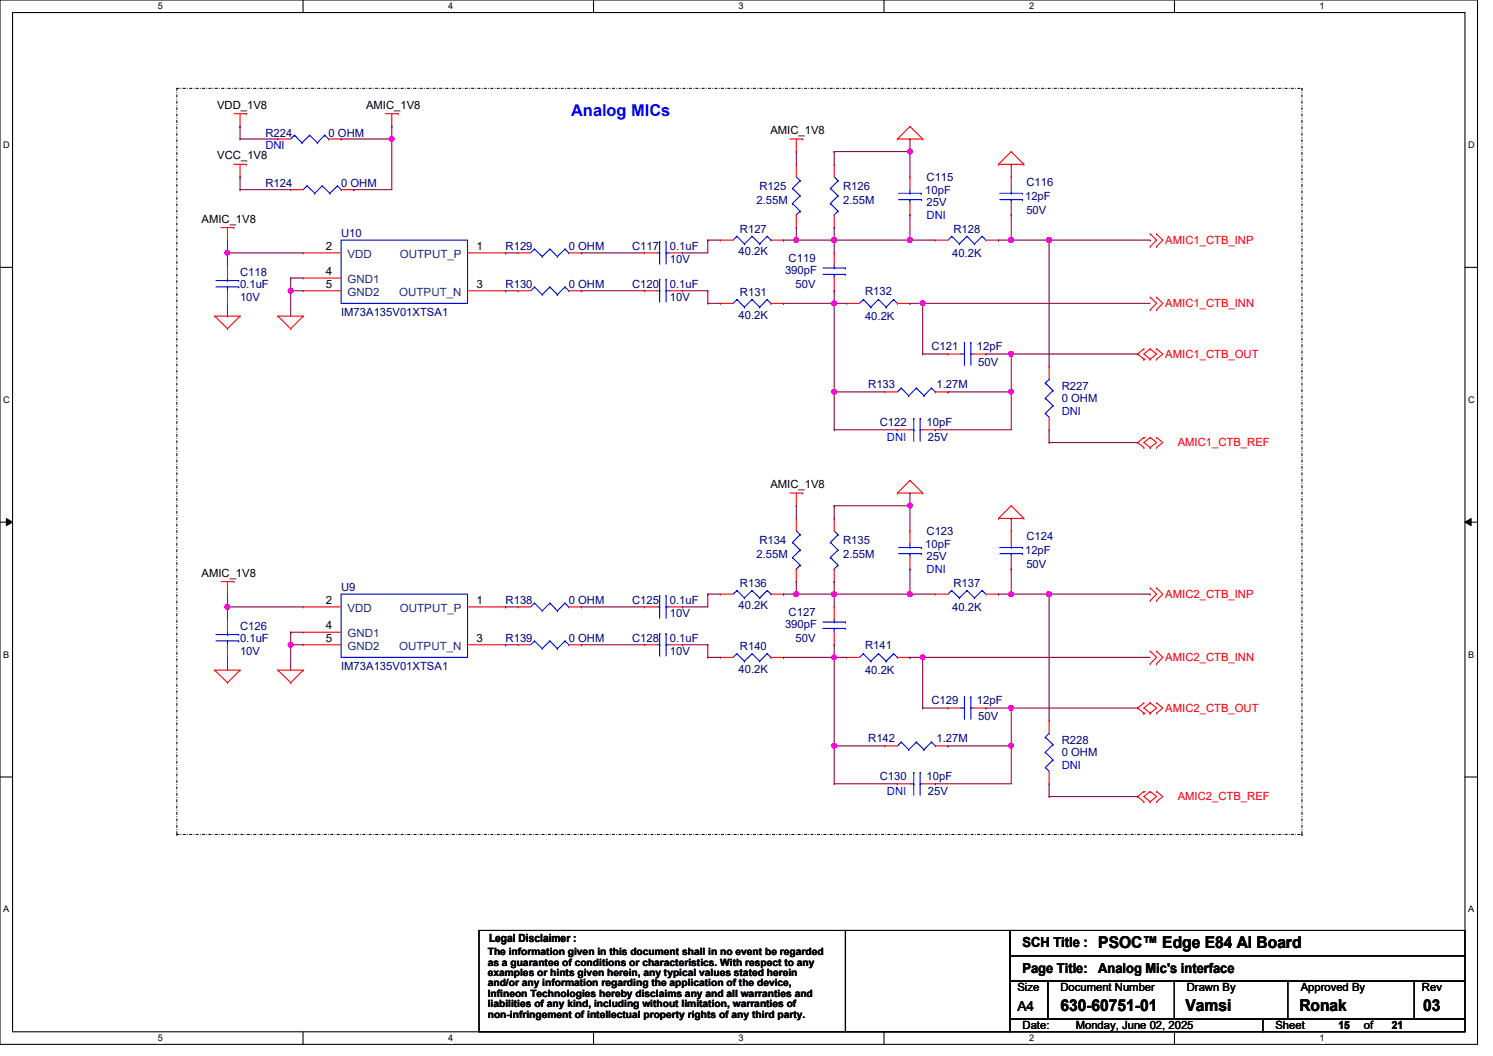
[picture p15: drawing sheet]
<svg xmlns="http://www.w3.org/2000/svg" width="297mm" height="210mm" viewBox="0 0 297 210" stroke-linecap="round" stroke-linejoin="round" font-family="sans-serif">
<defs><g id="words">
<text font-size="3.3" fill="#00f" x="113.6" y="23.1">Analog MICs</text>
<g font-size="3.3">
<text x="218.5" y="188.6">PSOC™ Edge E84 AI Board</text>
<text x="210.9" y="201.1">630-60751-01</text>
<text x="235.8" y="201.1">Vamsi</text>
<text x="258.5" y="201.1">Ronak</text>
<text x="283.1" y="201.1">03</text>
</g>
<g font-size="2.8">
<text x="203.4" y="188.4">SCH Title :</text>
<text x="203.4" y="193.4">Page Title:</text>
<text x="218.5" y="193.4">Analog Mic's interface</text>
<text x="202.4" y="201.1">A4</text>
</g>
<g font-size="2.2">
<text x="43.2" y="21.6">VDD_1V8</text>
<text x="72.8" y="21.6">AMIC_1V8</text>
<text x="153.2" y="26.7">AMIC_1V8</text>
<text x="43.2" y="31.7">VCC_1V8</text>
<text x="40.1" y="44.3">AMIC_1V8</text>
<text x="64.8" y="49.7">2</text>
<text x="94.8" y="49.7">1</text>
<text x="64.8" y="54.7">4</text>
<text x="64.8" y="57.3">5</text>
<text x="94.8" y="57.3">3</text>
<text x="153.2" y="97.1">AMIC_1V8</text>
<text x="40.1" y="114.7">AMIC_1V8</text>
<text x="64.8" y="125.2">4</text>
<text x="64.8" y="120.1">2</text>
<text x="94.8" y="120.1">1</text>
<text x="64.8" y="127.7">5</text>
<text x="94.8" y="127.7">3</text>
<text x="97.3" y="187.4">Legal Disclaimer :</text>
<text x="202.4" y="197.1">Size</text>
<text x="210.9" y="197.1">Document Number</text>
<text x="236.1" y="197.1">Drawn By</text>
<text x="258.7" y="197.1">Approved By</text>
<text x="282.9" y="197.1">Rev</text>
<text x="203.4" y="204.7">Date:</text>
<text x="214" y="204.7">Monday, June 02, 2025</text>
<text x="253.7" y="204.7">Sheet</text>
<text x="266.3" y="204.7">15</text>
<text x="271.3" y="204.7">of</text>
<text x="276.9" y="204.7">21</text>
</g>
<g font-size="2.2" fill="#000080">
<text x="52.8" y="27.2">R224</text>
<text x="65.4" y="27.2">0 OHM</text>
<text x="184.3" y="36">C115</text>
<text x="52.8" y="37.2">R124</text>
<text x="67.9" y="37.2">0 OHM</text>
<text x="150.5" y="40.5">2.55M</text>
<text x="151.1" y="37.7">R125</text>
<text x="167.7" y="37.7">R126</text>
<text x="167.7" y="40.5">2.55M</text>
<text x="184.1" y="38.5">10pF</text>
<text x="184.3" y="41">25V</text>
<text x="203.9" y="39.8">12pF</text>
<text x="204.2" y="37">C116</text>
<text x="67.9" y="47">U10</text>
<text x="147.2" y="46.3">R127</text>
<text x="189.7" y="46.3">R128</text>
<text x="204.2" y="42.5">50V</text>
<text x="100.6" y="49.8">R129</text>
<text x="113.2" y="49.8">0 OHM</text>
<text x="125.7" y="49.8">C117</text>
<text x="133.3" y="49.8">0.1uF</text>
<text x="133.3" y="52.3">10V</text>
<text x="146.9" y="50.8">40.2K</text>
<text x="156.9" y="52.1">C119</text>
<text x="189.4" y="51.1">40.2K</text>
<text x="47.8" y="54.8">C118</text>
<text x="47.8" y="57.3">0.1uF</text>
<text x="47.8" y="59.9">10V</text>
<text x="100.6" y="57.3">R130</text>
<text x="113.2" y="57.3">0 OHM</text>
<text x="125.7" y="57.3">C120</text>
<text x="133.3" y="57.3">0.1uF</text>
<text x="133.3" y="59.9">10V</text>
<text x="147.2" y="58.8">R131</text>
<text x="156.2" y="54.6">390pF</text>
<text x="158.2" y="57.3">50V</text>
<text x="172.1" y="58.6">R132</text>
<text x="67.9" y="62.9">IM73A135V01XTSA1</text>
<text x="146.9" y="63.4">40.2K</text>
<text x="172.1" y="63.6">40.2K</text>
<text x="185.3" y="69.6">C121</text>
<text x="194.4" y="69.6">12pF</text>
<text x="172.7" y="77.2">R133</text>
<text x="186.3" y="77.2">1.27M</text>
<text x="194.6" y="72.7">50V</text>
<text x="211.2" y="77.5">R227</text>
<text x="211.2" y="80">0 OHM</text>
<text x="175" y="84.8">C122</text>
<text x="184.3" y="84.8">10pF</text>
<text x="184.6" y="87.8">25V</text>
<text x="184.3" y="106.4">C123</text>
<text x="204.2" y="107.4">C124</text>
<text x="150.5" y="110.9">2.55M</text>
<text x="151.1" y="108.1">R134</text>
<text x="167.7" y="108.1">R135</text>
<text x="167.7" y="110.9">2.55M</text>
<text x="184.1" y="108.9">10pF</text>
<text x="184.3" y="111.4">25V</text>
<text x="203.9" y="110.2">12pF</text>
<text x="204.2" y="112.9">50V</text>
<text x="67.9" y="117.4">U9</text>
<text x="147.2" y="116.7">R136</text>
<text x="189.7" y="116.7">R137</text>
<text x="47.8" y="125.2">C126</text>
<text x="100.6" y="120.2">R138</text>
<text x="113.2" y="120.2">0 OHM</text>
<text x="125.7" y="120.2">C125</text>
<text x="133.3" y="120.2">0.1uF</text>
<text x="133.3" y="122.7">10V</text>
<text x="146.9" y="121.2">40.2K</text>
<text x="156.2" y="125">390pF</text>
<text x="156.9" y="122.5">C127</text>
<text x="189.4" y="121.5">40.2K</text>
<text x="47.8" y="127.8">0.1uF</text>
<text x="47.8" y="130.3">10V</text>
<text x="100.6" y="127.8">R139</text>
<text x="113.2" y="127.8">0 OHM</text>
<text x="125.7" y="127.8">C128</text>
<text x="133.3" y="127.8">0.1uF</text>
<text x="133.3" y="130.3">10V</text>
<text x="147.2" y="129.2">R140</text>
<text x="158.2" y="127.8">50V</text>
<text x="172.1" y="129">R141</text>
<text x="67.9" y="133.3">IM73A135V01XTSA1</text>
<text x="146.9" y="133.8">40.2K</text>
<text x="172.1" y="134">40.2K</text>
<text x="185.3" y="140.1">C129</text>
<text x="194.4" y="140.1">12pF</text>
<text x="194.6" y="143.1">50V</text>
<text x="172.7" y="147.6">R142</text>
<text x="186.3" y="147.6">1.27M</text>
<text x="211.2" y="147.9">R228</text>
<text x="175" y="155.2">C130</text>
<text x="184.3" y="155.2">10pF</text>
<text x="211.2" y="150.4">0 OHM</text>
<text x="184.6" y="158.2">25V</text>
</g>
<g font-size="2.2" fill="#00f">
<text x="52.8" y="29.7">DNI</text>
<text x="184.3" y="43.5">DNI</text>
<text x="211.2" y="82.5">DNI</text>
<text x="176.4" y="87.8">DNI</text>
<text x="184.3" y="113.9">DNI</text>
<text x="211.2" y="152.9">DNI</text>
<text x="176.4" y="158.2">DNI</text>
</g>
<g font-size="2.2" fill="#004080">
<text x="69.1" y="51.3">VDD</text>
<text x="79.5" y="51.3">OUTPUT_P</text>
<text x="69.1" y="56.3">GND1</text>
<text x="69.1" y="58.8">GND2</text>
<text x="79.4" y="58.8">OUTPUT_N</text>
<text x="69.1" y="121.7">VDD</text>
<text x="79.5" y="121.7">OUTPUT_P</text>
<text x="69.1" y="126.7">GND1</text>
<text x="69.1" y="129.2">GND2</text>
<text x="79.4" y="129.2">OUTPUT_N</text>
</g>
<g font-size="2.2" fill="#f00">
<text x="231.8" y="48.6">AMIC1_CTB_INP</text>
<text x="231.8" y="61.1">AMIC1_CTB_INN</text>
<text x="231.8" y="71.2">AMIC1_CTB_OUT</text>
<text x="234.3" y="88.8">AMIC1_CTB_REF</text>
<text x="231.8" y="119">AMIC2_CTB_INP</text>
<text x="231.8" y="131.5">AMIC2_CTB_INN</text>
<text x="231.8" y="141.6">AMIC2_CTB_OUT</text>
<text x="234.3" y="159.2">AMIC2_CTB_REF</text>
</g>
<g font-size="2">
<text x="97" y="189.9">The information given in this document shall in no event be regarded</text>
<text x="97" y="192">as a guarantee of conditions or characteristics. With respect to any</text>
<text x="97" y="194.1">examples or hints given herein, any typical values stated herein</text>
<text x="97" y="196.2">and/or any information regarding the application of the device,</text>
<text x="97" y="198.2">Infineon Technologies hereby disclaims any and all warranties and</text>
<text x="97" y="200.3">liabilities of any kind, including without limitation, warranties of</text>
<text x="97" y="202.4">non-infringement of intellectual property rights of any third party.</text>
</g>
<g font-size="1.8">
<text x="31.4" y="1.9">5</text>
<text x="89.2" y="1.9">4</text>
<text x="146.9" y="1.9">3</text>
<text x="204.7" y="1.9">2</text>
<text x="262.5" y="1.9">1</text>
<text x=".6" y="29.4">D</text>
<text x="292.1" y="29.4">D</text>
<text x=".6" y="80.1">C</text>
<text x="292.1" y="80.1">C</text>
<text x=".6" y="130.8">B</text>
<text x="292.1" y="130.8">B</text>
<text x=".6" y="181.4">A</text>
<text x="292.1" y="181.4">A</text>
<text x="31.4" y="207.1">5</text>
<text x="89.2" y="207.1">4</text>
<text x="146.9" y="207.1">3</text>
<text x="204.7" y="207.1">2</text>
<text x="262.5" y="207.1">1</text>
</g>
</g></defs>
<path d="M0 0h293.9v207.7h-293.9zM2.5 2.5h288.9v202.7h-288.9z" fill="none" stroke="#000" stroke-width=".21"/>
<g fill="#fff">
<path d="M31.4 .3h.9v1.9h-.9z"/>
<path d="M31.4 205.4h.9v2h-.9z"/>
</g>
<path d="M60.3 0v2.5M60.3 205.2v2.5" fill="none" stroke="#000" stroke-width=".21"/>
<g fill="#fff">
<path d="M89.2 .3h.9v1.9h-.9z"/>
<path d="M89.2 205.4h.9v2h-.9z"/>
</g>
<path d="M118.1 0v2.5M118.1 205.2v2.5" fill="none" stroke="#000" stroke-width=".21"/>
<g fill="#fff">
<path d="M146.9 .3h1v1.9h-1z"/>
<path d="M146.9 205.4h1v2h-1z"/>
</g>
<path d="M175.9 0v2.5M175.9 205.2v2.5" fill="none" stroke="#000" stroke-width=".21"/>
<g fill="#fff">
<path d="M204.7 .3h1v1.9h-1z"/>
<path d="M204.7 205.4h1v2h-1z"/>
</g>
<path d="M233.6 0v2.5M233.6 205.2v2.5" fill="none" stroke="#000" stroke-width=".21"/>
<g fill="#fff">
<path d="M262.5 .3h1v1.9h-1z"/>
<path d="M262.5 205.4h1v2h-1z"/>
<path d="M.6 27.8h1.3v2h-1.3z"/>
<path d="M292.1 27.8h1.2v2h-1.2z"/>
<path d="M.6 78.5h1.3v2h-1.3z"/>
<path d="M292.1 78.5h1.2v2h-1.2z"/>
</g>
<path d="M0 53.2h2.5M291.4 53.2h2.5" fill="none" stroke="#000" stroke-width=".21"/>
<g fill="#fff">
<path d="M.6 129.2h1.2v1.9h-1.2z"/>
<path d="M292.1 129.2h1.1v1.9h-1.1z"/>
</g>
<path d="M0 103.8h2.5M291.4 103.8h2.5" fill="none" stroke="#000" stroke-width=".21"/>
<path d="M1.3 103.1l1.2 .7-1.2 .7zM291.4 103.8l1.3-.7v1.4z" fill="#000"/>
<path d="M1.3 103.1l1.2 .7-1.2 .7zM291.4 103.8l1.3-.7v1.4z" fill="none" stroke="#000" stroke-width=".2"/>
<g fill="#fff">
<path d="M.6 179.8h1.2v2h-1.2z"/>
<path d="M292.1 179.8h1.1v2h-1.1z"/>
</g>
<path d="M0 154.5h2.5M291.4 154.5h2.5M95.3 185h72.9v20.2h-72.9zM168.2 185h32.7v20.2h-32.7zM200.9 185h90.5v5.1h-90.5zM200.9 195.1h7.5v7.5h-7.5zM200.9 190.1h90.5v5h-90.5zM208.4 195.1h72.9v7.5h-72.9zM233.6 195.1h22.6v7.5h-22.6zM281.3 195.1h10.1v7.5h-10.1zM200.9 202.6h50.3v2.6h-50.3zM251.2 202.6h40.2v2.6h-40.2z" fill="none" stroke="#000" stroke-width=".21"/>
<path d="M35.2 17.6h223.8M35.2 17.6v148.3M259 17.6h.1M259 17.6v148.3M35.2 165.9h.1M35.2 165.9h223.8M259 165.9h.1" fill="none" stroke="#000" stroke-width=".21" stroke-dasharray=".4 .4 0 .4"/>
<g fill="none" stroke="#f00" stroke-width=".21">
<path d="M46.5 22.6h2.5M46.5 32.7h2.5M47.8 25.1h.1M47.8 35.2h.1M47.8 22.6v2.5M47.8 32.7v2.5M49 22.6h.1M49 32.7h.1M55.3 27.6h.1M55.3 27.6h2.5M57.8 37.7h.1M57.8 37.7h2.5"/>
<path d="M65.4 27.6h2.5M67.9 27.6h.1M67.9 37.7h2.5M70.4 37.7h.1M76.7 22.6h2.5M77.9 25.1h.1M77.9 22.6v2.5M79.2 22.6h.1M157.1 27.6h2.6M158.4 30.1h.1M158.4 32.7h.1M158.4 27.6v2.5"/>
<path d="M158.4 32.7v2.5M159.7 27.6h.1M165.9 32.7h.1M165.9 32.7v2.5M178.5 27.6h.1M178.5 27.6h5.1M181 25.1h.1M181 35.2h.1M181 25.1l-2.5 2.5M181 25.1l2.6 2.5M181 35.2v2.5M183.6 27.6h.1"/>
<path d="M198.6 32.7h.1M198.6 32.7h5.1M201.2 30.1h.1M201.2 35.2h.1M201.2 30.1l-2.6 2.6M201.2 30.1l2.5 2.6M201.2 35.2v2.5M203.7 32.7h.1M44 45.3h2.5M45.3 47.8h.1M45.3 52.8h.1M45.3 45.3v2.5"/>
<path d="M45.3 52.8v2.5M45.3 57.8v2.5M46.5 45.3h.1M60.3 55.3h.1M60.3 57.8h.1M60.3 50.3h.1M60.3 50.3h7.6M60.3 57.8h7.6M60.3 55.3h7.6M93 50.3h7.6M93 57.8h7.6M100.6 50.3h.1"/>
<path d="M100.6 57.8h.1M103.1 50.3h.1M103.1 57.8h.1M103.1 50.3h2.5M103.1 57.8h2.5M113.2 50.3h2.5M113.2 57.8h2.5M115.7 50.3h.1M115.7 57.8h.1M128.2 50.3h.1M128.2 57.8h.1M128.2 50.3h2.5"/>
<path d="M128.2 57.8h2.5M133.3 50.3h2.5M133.3 57.8h2.5M135.8 50.3h.1M135.8 57.8h.1M143.3 47.8h.1M143.3 47.8h2.5M153.4 47.8h2.5M155.9 47.8h.1M158.4 45.3h.1M158.4 42.7v2.6M165.9 45.3h.1"/>
<path d="M165.9 50.3h.1M165.9 57.8h.1M165.9 42.7v2.6M165.9 50.3v2.5M165.9 55.3v2.5M181 42.7h.1M181 40.2v2.5M186.1 47.8h.1M186.1 47.8h2.5M196.1 47.8h2.5M198.6 47.8h.1M201.2 42.7h.1"/>
<path d="M201.2 40.2v2.5M228.8 49h.1M228.8 46.5h.1M228.8 59.1h.1M228.8 46.5l1.3 1.3-1.3 1.2M228.8 59.1l1.3 1.2-1.3 1.3M230.1 49h.1M230.1 46.5h.1M230.1 59.1h.1M230.1 46.5l1.2 1.3-1.2 1.2M230.1 59.1l1.2 1.2-1.2 1.3M42.7 62.9h.1"/>
<path d="M42.7 62.9h5.1M42.7 62.9l2.6 2.5M45.3 65.4h.1M45.3 60.3h.1M47.8 62.9h.1M47.8 62.9l-2.5 2.5M55.3 62.9h.1M55.3 62.9h5M55.3 62.9l2.5 2.5M57.8 65.4h.1M60.3 62.9h.1M60.3 62.9l-2.5 2.5"/>
<path d="M143.3 60.3h.1M143.3 60.3h2.5M153.4 60.3h2.5M155.9 60.3h.1M168.4 60.3h.1M168.4 60.3h2.6M176 77.9h.1M176 77.9h2.5M178.5 60.3h2.5M181 60.3h.1M186.1 77.9h2.5M188.6 70.4h.1"/>
<path d="M188.6 77.9h.1M188.6 70.4h2.5M193.6 70.4h2.5M196.1 70.4h.1M208.7 72.9h.1M208.7 72.9v2.5M227.5 69.4h.1M227.5 71.4h.1M227.5 69.4l-1.2 1 1.2 1M227.5 71.4h.3M228.8 61.6h.1M228.8 71.4h.1"/>
<path d="M228.8 69.4h.1M228.8 69.4l1.3 1-1.3 1M228.8 69.4l-1.3 1 1.3 1M230.1 61.6h.1M230.1 71.4h.1M230.1 69.4h.1M230.1 69.4l1.2 1-1.2 1M157.1 98h2.6M158.4 98v2.6M159.7 98h.1M178.5 98h.1M178.5 85.5h.1"/>
<path d="M178.5 98h5.1M178.5 85.5h2.5M181 95.5h.1M181 95.5l-2.5 2.5M181 95.5l2.6 2.5M183.6 98h.1M183.6 85.5h2.5M186.1 85.5h.1M208.7 85.5h.1M208.7 83v2.5M227.5 89h.1M227.5 87h.1"/>
<path d="M227.5 87l-1.2 1 1.2 1M227.5 87h.3M228.8 87h.1M228.8 89h.1M228.8 87l1.3 1-1.3 1M228.8 87l-1.3 1 1.3 1M230.1 87h.1M230.1 89h.1M230.1 87l1.2 1-1.2 1M44 115.7h2.5M45.3 118.2h.1M45.3 115.7v2.5"/>
<path d="M46.5 115.7h.1M143.3 118.2h.1M143.3 118.2h2.5M153.4 118.2h2.5M155.9 118.2h.1M158.4 100.6h.1M158.4 103.1h.1M158.4 115.7h.1M158.4 103.1v2.5M158.4 113.2v2.5M165.9 103.1h.1M165.9 115.7h.1"/>
<path d="M165.9 103.1v2.5M165.9 113.2v2.5M181 113.2h.1M181 105.6h.1M181 105.6v2.5M181 110.6v2.6M186.1 118.2h.1M186.1 118.2h2.5M196.1 118.2h2.5M198.6 103.1h.1M198.6 118.2h.1M198.6 103.1h5.1"/>
<path d="M201.2 100.6h.1M201.2 113.2h.1M201.2 105.6h.1M201.2 100.6l-2.6 2.5M201.2 100.6l2.5 2.5M201.2 105.6v2.5M201.2 110.6v2.6M203.7 103.1h.1M228.8 119.4h.1M228.8 116.9h.1M228.8 116.9l1.3 1.3-1.3 1.2M230.1 119.4h.1"/>
<path d="M230.1 116.9h.1M230.1 116.9l1.2 1.3-1.2 1.2M42.7 133.3h.1M42.7 133.3h5.1M42.7 133.3l2.6 2.5M45.3 135.8h.1M45.3 123.2h.1M45.3 130.7h.1M45.3 123.2v2.5M45.3 128.2v2.5M47.8 133.3h.1M47.8 133.3l-2.5 2.5"/>
<path d="M55.3 133.3h.1M55.3 133.3h5M55.3 133.3l2.5 2.5M57.8 135.8h.1M60.3 133.3h.1M60.3 125.7h.1M60.3 128.2h.1M60.3 120.7h.1M60.3 133.3l-2.5 2.5M60.3 120.7h7.6M60.3 125.7h7.6M60.3 128.2h7.6"/>
<path d="M93 120.7h7.6M93 128.2h7.6M100.6 120.7h.1M100.6 128.2h.1M103.1 120.7h.1M103.1 128.2h.1M103.1 120.7h2.5M103.1 128.2h2.5M113.2 120.7h2.5M113.2 128.2h2.5M115.7 120.7h.1M115.7 128.2h.1"/>
<path d="M128.2 120.7h.1M128.2 128.2h.1M128.2 120.7h2.5M128.2 128.2h2.5M133.3 120.7h2.5M133.3 128.2h2.5M135.8 120.7h.1M135.8 128.2h.1M143.3 130.7h.1M143.3 130.7h2.5M153.4 130.7h2.5M155.9 130.7h.1"/>
<path d="M165.9 120.7h.1M165.9 128.2h.1M165.9 120.7v2.5M165.9 125.7v2.5M168.4 130.7h.1M168.4 130.7h2.6M178.5 130.7h2.5M181 130.7h.1M227.5 139.8h.1M227.5 139.8l-1.2 1 1.2 1M228.8 132h.1M228.8 129.5h.1"/>
<path d="M228.8 139.8h.1M228.8 129.5l1.3 1.2-1.3 1.3M228.8 139.8l1.3 1-1.3 1M228.8 139.8l-1.3 1 1.3 1M230.1 132h.1M230.1 129.5h.1M230.1 139.8h.1M230.1 129.5l1.2 1.2-1.2 1.3M230.1 139.8l1.2 1-1.2 1M176 148.3h.1M176 148.3h2.5M178.5 155.9h.1"/>
<path d="M178.5 155.9h2.5M183.6 155.9h2.5M186.1 155.9h.1M186.1 148.3h2.5M188.6 148.3h.1M188.6 140.8h.1M188.6 140.8h2.5M193.6 140.8h2.5M196.1 140.8h.1M208.7 155.9h.1M208.7 143.3h.1M208.7 143.3v2.5"/>
<path d="M208.7 153.4v2.5M227.5 141.8h.1M227.5 159.4h.1M227.5 157.4h.1M227.5 141.8h.3M227.5 157.4l-1.2 1 1.2 1M227.5 157.4h.3M228.8 141.8h.1M228.8 157.4h.1M228.8 159.4h.1M228.8 157.4l1.3 1-1.3 1M228.8 157.4l-1.3 1 1.3 1"/>
<path d="M230.1 141.8h.1M230.1 157.4h.1M230.1 159.4h.1M230.1 157.4l1.2 1-1.2 1"/>
</g>
<g fill="none" stroke="#00f" stroke-width=".21">
<path d="M58.6 26.9h.1M58.6 26.9l-.8 .7M58.6 26.9l1.5 1.5M60.1 28.4h.1M61.1 37h.1M61.1 37l-.8 .7M61.1 37l1.5 1.4M61.6 26.9h.1M61.6 26.9l-1.5 1.5M61.6 26.9l1.5 1.5M62.6 38.4h.1M63.1 28.4h.1"/>
<path d="M64.1 37h.1M64.1 37l-1.5 1.4M64.1 37l1.5 1.4M64.6 26.9h.1M64.6 26.9l-1.5 1.5M64.6 26.9l.8 .7M65.4 27.6h.1M65.6 38.4h.1M67.1 37h.1M67.1 37l-1.5 1.4M67.1 37l.8 .7M67.9 37.7h.1"/>
<path d="M157.6 37.5h.1M157.6 37.5l1.6 1.4M158.4 35.2l.8 .7M159.2 35.9h.1M159.2 38.9h.1M159.2 35.9l-1.6 1.6M159.2 38.9l-1.6 1.6M165.2 37.5h.1M165.2 37.5l1.5 1.4M165.9 35.2l.8 .7M166.7 35.9h.1M166.7 38.9h.1"/>
<path d="M166.7 35.9l-1.5 1.6M166.7 38.9l-1.5 1.6M178.8 38.4h4.5M178.8 39.7h4.5M181 39.7h.1M181 38.4h.1M181 37.7v.7M181 39.7v.5M183.3 38.4h.1M183.3 39.7h.1M198.9 38.4h4.5M198.9 39.7h4.5"/>
<path d="M201.2 39.7h.1M201.2 38.4h.1M201.2 37.7v.7M201.2 39.7v.5M203.4 38.4h.1M203.4 39.7h.1M43 57.1h4.5M43 55.8h4.5M45.3 55.8h.1M45.3 57.1h.1M45.3 55.3v.5M45.3 57.1v.7"/>
<path d="M47.5 57.1h.1M47.5 55.8h.1M67.9 47.8h25.1v12.5h-25.1zM106.3 49.5h.1M106.3 57.1h.1M106.3 49.5l-.7 .8M106.3 49.5l1.6 1.5M106.3 57.1l-.7 .7M106.3 57.1l1.6 1.5M107.9 51h.1M107.9 58.6h.1M109.4 49.5h.1"/>
<path d="M109.4 57.1h.1M109.4 49.5l-1.5 1.5M109.4 49.5l1.5 1.5M109.4 57.1l-1.5 1.5M109.4 57.1l1.5 1.5M110.9 51h.1M110.9 58.6h.1M112.4 49.5h.1M112.4 57.1h.1M112.4 49.5l-1.5 1.5M112.4 49.5l.8 .8M112.4 57.1l-1.5 1.5"/>
<path d="M112.4 57.1l.8 .7M113.2 50.3h.1M113.2 57.8h.1M130.7 50.3h.5M130.7 57.8h.5M131.2 50.3h.1M131.2 48h.1M131.2 57.8h.1M131.2 55.5h.1M131.2 48v4.5M131.2 55.5v4.6M132.5 48h.1"/>
<path d="M132.5 50.3h.1M132.5 55.5h.1M132.5 57.8h.1M132.5 48v4.5M132.5 55.5v4.6M132.5 50.3h.8M132.5 57.8h.8M146.6 59.6h.1M146.6 47h.1M146.6 59.6l-.8 .7M146.6 59.6l1.5 1.5M146.6 47l-.8 .8"/>
<path d="M146.6 47l1.5 1.5M148.1 48.5h.1M149.6 59.6h.1M149.6 47h.1M149.6 59.6l-1.5 1.5M149.6 59.6l1.5 1.5M149.6 47l-1.5 1.5M149.6 47l1.5 1.5M151.1 48.5h.1M152.6 59.6h.1M152.6 47h.1M152.6 59.6l-1.5 1.5"/>
<path d="M152.6 59.6l.8 .7M152.6 47l-1.5 1.5M152.6 47l.8 .8M153.4 47.8h.1M157.6 40.5h.1M157.6 40.5l1.6 1.5M158.4 42.7h.1M159.2 42h.1M159.2 42l-.8 .7M163.7 54.6h4.5M163.7 53.3h4.5M165.2 40.5h.1"/>
<path d="M165.2 40.5l1.5 1.5M165.9 42.7h.1M165.9 53.3h.1M165.9 54.6h.1M165.9 52.8v.5M165.9 54.6v.7M166.7 42h.1M166.7 42l-.8 .7M168.2 54.6h.1M168.2 53.3h.1M171.7 59.6h.1M171.7 59.6l-.7 .7"/>
<path d="M171.7 59.6l1.5 1.5M174.8 59.6h.1M174.8 59.6l-1.6 1.5M174.8 59.6l1.5 1.5M177.8 59.6h.1M177.8 59.6l-1.5 1.5M177.8 59.6l.7 .7M189.3 47h.1M189.3 47l-.7 .8M189.3 47l1.5 1.5M190.8 48.5h.1M192.4 47h.1"/>
<path d="M192.4 47l-1.6 1.5M192.4 47l1.4 1.5M193.8 48.5h.1M195.4 47h.1M195.4 47l-1.6 1.5M195.4 47l.7 .8M196.1 47.8h.1M148.1 61.1h.1M151.1 61.1h.1M153.4 60.3h.1M173.2 61.1h.1M176.3 61.1h.1"/>
<path d="M178.5 60.3h.1M179.3 77.2h.1M179.3 77.2l-.8 .7M179.3 77.2l1.5 1.5M180.8 78.7h.1M182.3 77.2h.1M182.3 77.2l-1.5 1.5M182.3 77.2l1.5 1.5M183.8 78.7h.1M185.3 77.2h.1M185.3 77.2l-1.5 1.5M185.3 77.2l.8 .7"/>
<path d="M186.1 77.9h.1M191.1 70.4h.8M191.9 68.1h.1M191.9 70.4h.1M191.9 68.1v4.5M193.1 70.4h.1M193.1 68.1h.1M193.1 70.4h.5M193.1 68.1v4.5M207.9 79.2h.1M207.9 76.2h.1M207.9 79.2l1.6 1.5"/>
<path d="M207.9 76.2l1.6 1.5M208.7 75.4h.1M208.7 75.4l-.8 .8M209.5 77.7h.1M209.5 77.7l-1.6 1.5M181 85.5h.8M181.8 83.2h.1M181.8 85.5h.1M181.8 83.2v4.6M183 85.5h.1M183 83.2h.1M183 85.5h.6"/>
<path d="M183 83.2v4.6M207.9 82.2h.1M207.9 82.2l.8 .8M209.5 80.7h.1M209.5 80.7l-1.6 1.5M67.9 118.2h25.1v12.5h-25.1zM106.3 119.9h.1M106.3 119.9l-.7 .8M106.3 119.9l1.6 1.6M109.4 119.9h.1M109.4 119.9l-1.5 1.6M109.4 119.9l1.5 1.6"/>
<path d="M112.4 119.9h.1M112.4 119.9l-1.5 1.6M112.4 119.9l.8 .8M131.2 118.4h.1M131.2 118.4v4.5M132.5 118.4h.1M132.5 118.4v4.5M146.6 117.4h.1M146.6 117.4l-.8 .8M146.6 117.4l1.5 1.5M148.1 118.9h.1M149.6 117.4h.1"/>
<path d="M149.6 117.4l-1.5 1.5M149.6 117.4l1.5 1.5M151.1 118.9h.1M152.6 117.4h.1M152.6 117.4l-1.5 1.5M152.6 117.4l.8 .8M153.4 118.2h.1M157.6 107.9h.1M157.6 110.9h.1M157.6 107.9l1.6 1.5M157.6 110.9l1.6 1.5M158.4 113.2h.1"/>
<path d="M158.4 105.6l.8 .7M159.2 106.3h.1M159.2 109.4h.1M159.2 112.4h.1M159.2 106.3l-1.6 1.6M159.2 109.4l-1.6 1.5M159.2 112.4l-.8 .8M165.2 107.9h.1M165.2 110.9h.1M165.2 107.9l1.5 1.5M165.2 110.9l1.5 1.5M165.9 113.2h.1"/>
<path d="M165.9 105.6l.8 .7M166.7 106.3h.1M166.7 109.4h.1M166.7 112.4h.1M166.7 106.3l-1.5 1.6M166.7 109.4l-1.5 1.5M166.7 112.4l-.8 .8M178.8 108.9h4.5M178.8 110.1h4.5M181 110.1h.1M181 108.9h.1M181 108.1v.8"/>
<path d="M181 110.1v.5M183.3 108.9h.1M183.3 110.1h.1M189.3 117.4h.1M189.3 117.4l-.7 .8M189.3 117.4l1.5 1.5M190.8 118.9h.1M192.4 117.4h.1M192.4 117.4l-1.6 1.5M192.4 117.4l1.4 1.5M193.8 118.9h.1M195.4 117.4h.1"/>
<path d="M195.4 117.4l-1.6 1.5M195.4 117.4l.7 .8M196.1 118.2h.1M198.9 108.9h4.5M198.9 110.1h4.5M201.2 110.1h.1M201.2 108.9h.1M201.2 108.1v.8M201.2 110.1v.5M203.4 108.9h.1M203.4 110.1h.1M43 127.5h4.5"/>
<path d="M43 126.2h4.5M45.3 126.2h.1M45.3 127.5h.1M45.3 125.7v.5M45.3 127.5v.7M47.5 127.5h.1M47.5 126.2h.1M106.3 127.5h.1M106.3 127.5l-.7 .7M106.3 127.5l1.6 1.5M107.9 121.5h.1M107.9 129h.1"/>
<path d="M109.4 127.5h.1M109.4 127.5l-1.5 1.5M109.4 127.5l1.5 1.5M110.9 121.5h.1M110.9 129h.1M112.4 127.5h.1M112.4 127.5l-1.5 1.5M112.4 127.5l.8 .7M113.2 120.7h.1M113.2 128.2h.1M130.7 120.7h.5M130.7 128.2h.5"/>
<path d="M131.2 120.7h.1M131.2 128.2h.1M131.2 126h.1M131.2 126v4.5M132.5 120.7h.1M132.5 126h.1M132.5 128.2h.1M132.5 120.7h.8M132.5 126v4.5M132.5 128.2h.8M146.6 130h.1M146.6 130l-.8 .7"/>
<path d="M146.6 130l1.5 1.5M148.1 131.5h.1M149.6 130h.1M149.6 130l-1.5 1.5M149.6 130l1.5 1.5M151.1 131.5h.1M152.6 130h.1M152.6 130l-1.5 1.5M152.6 130l.8 .7M153.4 130.7h.1M163.7 125h4.5M163.7 123.7h4.5"/>
<path d="M165.9 123.7h.1M165.9 125h.1M165.9 123.2v.5M165.9 125v.7M168.2 125h.1M168.2 123.7h.1M171.7 130h.1M171.7 130l-.7 .7M171.7 130l1.5 1.5M173.2 131.5h.1M174.8 130h.1M174.8 130l-1.6 1.5"/>
<path d="M174.8 130l1.5 1.5M176.3 131.5h.1M177.8 130h.1M177.8 130l-1.5 1.5M177.8 130l.7 .7M178.5 130.7h.1M191.9 138.6h.1M191.9 138.6v4.4M193.1 138.6h.1M193.1 138.6v4.4M179.3 147.6h.1M179.3 147.6l-.8 .7"/>
<path d="M179.3 147.6l1.5 1.5M180.8 149.1h.1M181 155.9h.8M181.8 153.6h.1M181.8 155.9h.1M181.8 153.6v4.6M182.3 147.6h.1M182.3 147.6l-1.5 1.5M182.3 147.6l1.5 1.5M183 155.9h.1M183 153.6h.1M183 153.6v4.6"/>
<path d="M183 155.9h.6M183.8 149.1h.1M185.3 147.6h.1M185.3 147.6l-1.5 1.5M185.3 147.6l.8 .7M186.1 148.3h.1M191.1 140.8h.8M191.9 140.8h.1M193.1 140.8h.1M193.1 140.8h.5M207.9 152.6h.1M207.9 149.6h.1"/>
<path d="M207.9 146.6h.1M207.9 152.6l.8 .8M207.9 149.6l1.6 1.5M207.9 146.6l1.6 1.5M208.7 145.8h.1M208.7 145.8l-.8 .8M209.5 151.1h.1M209.5 148.1h.1M209.5 151.1l-1.6 1.5M209.5 148.1l-1.6 1.5"/>
</g>
<path d="M181 27.6h.1M181 27.6v2.5" fill="none" stroke="#800040" stroke-width=".21"/>
<circle cx="181" cy="30.1" r=".47" fill="#f0f"/>
<circle cx="181" cy="30.1" r=".47" fill="none" stroke="#f0f" stroke-width=".21"/>
<g fill="none" stroke="#800040" stroke-width=".21">
<path d="M47.8 25.1h.1M47.8 27.6h.1M47.8 25.1v2.5M47.8 27.6h7.5M67.9 27.6h.1M77.9 25.1h.1M77.9 25.1v2.5h-10M158.4 30.1h.1M158.4 30.1v2.6M165.9 30.1h.1M165.9 30.1h15.1M165.9 30.1v2.6"/>
<path d="M181 30.1h.1M181 30.1v5.1M201.2 32.7h.1M201.2 32.7v2.5"/>
</g>
<circle cx="77.9" cy="27.6" r=".49" fill="#f0f"/>
<circle cx="77.9" cy="27.6" r=".49" fill="none" stroke="#f0f" stroke-width=".21"/>
<path d="M45.3 47.8h.1M45.3 47.8v2.5M158.4 45.3h.1M158.4 45.3v2.5M165.9 45.3h.1M165.9 45.3v2.5M181 42.7h.1M181 42.7v5.1M201.2 42.7h.1M201.2 42.7v5.1" fill="none" stroke="#800040" stroke-width=".21"/>
<circle cx="45.2" cy="50.2" r=".48" fill="#f0f"/>
<circle cx="45.2" cy="50.2" r=".48" fill="none" stroke="#f0f" stroke-width=".21"/>
<path d="M140.8 47.8h.1M140.8 47.8v2.5M140.8 47.8h2.5M155.9 47.8h.1M155.9 47.8h10M158.4 47.8h.1" fill="none" stroke="#800040" stroke-width=".21"/>
<circle cx="165.9" cy="47.7" r=".49" fill="#f0f"/>
<circle cx="165.9" cy="47.7" r=".49" fill="none" stroke="#f0f" stroke-width=".21"/>
<circle cx="158.4" cy="47.7" r=".49" fill="#f0f"/>
<circle cx="158.4" cy="47.7" r=".49" fill="none" stroke="#f0f" stroke-width=".21"/>
<path d="M165.9 47.8h.1M165.9 47.8h20.2M165.9 47.8v2.5M181 47.8h.1" fill="none" stroke="#800040" stroke-width=".21"/>
<circle cx="181" cy="47.7" r=".48" fill="#f0f"/>
<circle cx="181" cy="47.7" r=".48" fill="none" stroke="#f0f" stroke-width=".21"/>
<path d="M198.6 47.8h.1M198.6 47.8h10.1M208.7 47.8h.1" fill="none" stroke="#800040" stroke-width=".21"/>
<circle cx="201.1" cy="47.7" r=".48" fill="#f0f"/>
<circle cx="201.1" cy="47.7" r=".48" fill="none" stroke="#f0f" stroke-width=".21"/>
<g fill="none" stroke="#800040" stroke-width=".21">
<path d="M45.3 50.3h.1M45.3 50.3h15M45.3 50.3v2.5M57.8 55.3h.1M57.8 57.8h.1M57.8 55.3v2.5M57.8 55.3h2.5M57.8 57.8h2.5M100.6 50.3h.1M100.6 50.3h2.5M115.7 50.3h.1M115.7 50.3h12.5"/>
<path d="M135.8 50.3h.1M135.8 50.3h5"/>
</g>
<circle cx="57.8" cy="57.8" r=".49" fill="#f0f"/>
<circle cx="57.8" cy="57.8" r=".49" fill="none" stroke="#f0f" stroke-width=".21"/>
<g fill="none" stroke="#800040" stroke-width=".21">
<path d="M57.8 57.8h.1M57.8 57.8v5.1M100.6 57.8h.1M100.6 57.8h2.5M115.7 57.8h.1M115.7 57.8h12.5M135.8 57.8h.1M135.8 57.8h5M140.8 57.8h.1M140.8 57.8v2.5M165.9 57.8h.1M165.9 57.8v20.1"/>
<path d="M140.8 60.3h.1M140.8 60.3h2.5M155.9 60.3h.1M155.9 60.3h10M165.9 60.3h.1"/>
</g>
<circle cx="165.9" cy="60.3" r=".49" fill="#f0f"/>
<circle cx="165.9" cy="60.3" r=".49" fill="none" stroke="#f0f" stroke-width=".21"/>
<path d="M165.9 60.3h.1M165.9 60.3h2.5M181 60.3h.1M181 60.3h47.8M183.6 60.3h.1M183.6 60.3v10.1" fill="none" stroke="#800040" stroke-width=".21"/>
<circle cx="183.5" cy="60.3" r=".49" fill="#f0f"/>
<circle cx="183.5" cy="60.3" r=".49" fill="none" stroke="#f0f" stroke-width=".21"/>
<path d="M183.6 70.4h.1M183.6 70.4h5M196.1 70.4h.1M196.1 70.4h30.2M226.3 70.4h.1" fill="none" stroke="#800040" stroke-width=".21"/>
<circle cx="201.1" cy="70.4" r=".48" fill="#f0f"/>
<circle cx="201.1" cy="70.4" r=".48" fill="none" stroke="#f0f" stroke-width=".21"/>
<path d="M165.9 77.9h.1M165.9 77.9h10.1M165.9 77.9v7.6M201.2 70.4h.1M201.2 70.4v7.5" fill="none" stroke="#800040" stroke-width=".21"/>
<circle cx="165.9" cy="77.9" r=".49" fill="#f0f"/>
<circle cx="165.9" cy="77.9" r=".49" fill="none" stroke="#f0f" stroke-width=".21"/>
<path d="M188.6 77.9h.1M188.6 77.9h12.6M201.2 77.9h.1M201.2 77.9v7.6" fill="none" stroke="#800040" stroke-width=".21"/>
<circle cx="201.1" cy="77.9" r=".48" fill="#f0f"/>
<circle cx="201.1" cy="77.9" r=".48" fill="none" stroke="#f0f" stroke-width=".21"/>
<path d="M165.9 85.5h.1M165.9 85.5h12.6M181 98h.1M181 98v2.6M186.1 85.5h.1M186.1 85.5h15.1" fill="none" stroke="#800040" stroke-width=".21"/>
<circle cx="181" cy="100.5" r=".47" fill="#f0f"/>
<circle cx="181" cy="100.5" r=".47" fill="none" stroke="#f0f" stroke-width=".21"/>
<g fill="none" stroke="#800040" stroke-width=".21">
<path d="M158.4 100.6h.1M158.4 100.6v2.5M165.9 100.6h.1M165.9 100.6h15.1M165.9 100.6v2.5M181 100.6h.1M181 113.2h.1M181 100.6v5M181 113.2v5M201.2 103.1h.1M201.2 113.2h.1M201.2 103.1v2.5"/>
<path d="M201.2 113.2v5"/>
</g>
<circle cx="201.1" cy="118.1" r=".47" fill="#f0f"/>
<circle cx="201.1" cy="118.1" r=".47" fill="none" stroke="#f0f" stroke-width=".21"/>
<path d="M45.3 118.2h.1M45.3 118.2v2.5M140.8 118.2h.1M140.8 118.2h2.5M140.8 118.2v2.5M155.9 118.2h.1M158.4 115.7h.1M158.4 118.2h.1M158.4 115.7v2.5M165.9 115.7h.1M165.9 115.7v2.5h-10" fill="none" stroke="#800040" stroke-width=".21"/>
<circle cx="165.9" cy="118.1" r=".48" fill="#f0f"/>
<circle cx="165.9" cy="118.1" r=".48" fill="none" stroke="#f0f" stroke-width=".21"/>
<circle cx="158.4" cy="118.1" r=".48" fill="#f0f"/>
<circle cx="158.4" cy="118.1" r=".48" fill="none" stroke="#f0f" stroke-width=".21"/>
<path d="M165.9 118.2h.1M165.9 118.2h20.2M165.9 118.2v2.5M181 118.2h.1" fill="none" stroke="#800040" stroke-width=".21"/>
<circle cx="181" cy="118.1" r=".47" fill="#f0f"/>
<circle cx="181" cy="118.1" r=".47" fill="none" stroke="#f0f" stroke-width=".21"/>
<path d="M198.6 118.2h.1M198.6 118.2h10.1M208.7 118.2h.1M45.3 120.7h.1M45.3 120.7v2.5" fill="none" stroke="#800040" stroke-width=".21"/>
<circle cx="45.2" cy="120.7" r=".49" fill="#f0f"/>
<circle cx="45.2" cy="120.7" r=".49" fill="none" stroke="#f0f" stroke-width=".21"/>
<g fill="none" stroke="#800040" stroke-width=".21">
<path d="M45.3 120.7h.1M45.3 120.7h15M57.8 125.7h.1M57.8 128.2h.1M57.8 125.7h2.5M57.8 125.7v7.6M57.8 128.2h2.5M100.6 120.7h.1M100.6 120.7h2.5M115.7 120.7h.1M115.7 120.7h12.5M135.8 120.7h.1"/>
<path d="M135.8 120.7h5"/>
</g>
<circle cx="57.8" cy="128.2" r=".49" fill="#f0f"/>
<circle cx="57.8" cy="128.2" r=".49" fill="none" stroke="#f0f" stroke-width=".21"/>
<g fill="none" stroke="#800040" stroke-width=".21">
<path d="M45.3 130.7h.1M45.3 130.7v2.6M100.6 128.2h.1M100.6 128.2h2.5M115.7 128.2h.1M115.7 128.2h12.5M135.8 128.2h.1M135.8 128.2h5M140.8 128.2h.1M140.8 130.7h.1M140.8 128.2v2.5M140.8 130.7h2.5"/>
<path d="M155.9 130.7h.1M155.9 130.7h10M165.9 128.2h.1M165.9 130.7h.1M165.9 128.2v20.1"/>
</g>
<circle cx="165.9" cy="148.3" r=".49" fill="#f0f"/>
<circle cx="165.9" cy="148.3" r=".49" fill="none" stroke="#f0f" stroke-width=".21"/>
<circle cx="165.9" cy="130.7" r=".48" fill="#f0f"/>
<circle cx="165.9" cy="130.7" r=".48" fill="none" stroke="#f0f" stroke-width=".21"/>
<path d="M165.9 130.7h.1M165.9 130.7h2.5M181 130.7h.1M181 130.7h47.8M183.6 130.7h.1" fill="none" stroke="#800040" stroke-width=".21"/>
<circle cx="183.5" cy="130.7" r=".48" fill="#f0f"/>
<circle cx="183.5" cy="130.7" r=".48" fill="none" stroke="#f0f" stroke-width=".21"/>
<path d="M183.6 130.7h.1M183.6 130.7v10.1M183.6 140.8h.1M183.6 140.8h5M196.1 140.8h.1M196.1 140.8h5.1M201.2 140.8h.1M201.2 140.8v7.5" fill="none" stroke="#800040" stroke-width=".21"/>
<circle cx="201.1" cy="148.3" r=".48" fill="#f0f"/>
<circle cx="201.1" cy="148.3" r=".48" fill="none" stroke="#f0f" stroke-width=".21"/>
<path d="M201.2 140.8h25.1M226.3 140.8h.1" fill="none" stroke="#800040" stroke-width=".21"/>
<circle cx="201.1" cy="140.8" r=".48" fill="#f0f"/>
<circle cx="201.1" cy="140.8" r=".48" fill="none" stroke="#f0f" stroke-width=".21"/>
<g fill="none" stroke="#800040" stroke-width=".21">
<path d="M47.8 37.7h.1M47.8 35.2h.1M47.8 37.7h10M47.8 35.2v2.5M70.4 37.7h.1M77.9 27.6h.1M77.9 27.6v10.1h-7.5M208.7 47.8h.1M208.7 47.8v25.1M165.9 148.3h.1M165.9 155.9h.1M165.9 148.3v7.6"/>
<path d="M165.9 148.3h10.1M165.9 155.9h12.6M186.1 155.9h.1M188.6 148.3h.1M188.6 148.3h12.6M201.2 148.3h.1M201.2 148.3v7.6h-15.1"/>
</g>
<circle cx="208.7" cy="47.7" r=".49" fill="#f0f"/>
<circle cx="208.7" cy="47.7" r=".49" fill="none" stroke="#f0f" stroke-width=".21"/>
<g fill="none" stroke="#800040" stroke-width=".21">
<path d="M208.7 47.8h20.1M228.8 47.8h.1M208.7 88h.1M208.7 85.5v2.5M208.7 88h17.6M226.3 88h.1M208.7 118.2h.1M208.7 118.2v25.1M208.7 118.2h20.1M228.8 118.2h.1M208.7 158.4h.1M208.7 155.9v2.5"/>
<path d="M208.7 158.4h17.6M226.3 158.4h.1"/>
</g>
<circle cx="208.7" cy="118.1" r=".48" fill="#f0f"/>
<circle cx="208.7" cy="118.1" r=".48" fill="none" stroke="#f0f" stroke-width=".21"/>
<path d="M45.3 62.9h.1M45.3 60.3v2.6" fill="none" stroke="#800040" stroke-width=".21"/>
<circle cx="181" cy="30.1" r=".47" fill="#f0f"/>
<circle cx="181" cy="30.1" r=".47" fill="none" stroke="#f0f" stroke-width=".21"/>
<circle cx="77.9" cy="27.6" r=".49" fill="#f0f"/>
<circle cx="77.9" cy="27.6" r=".49" fill="none" stroke="#f0f" stroke-width=".21"/>
<circle cx="45.2" cy="50.2" r=".48" fill="#f0f"/>
<circle cx="45.2" cy="50.2" r=".48" fill="none" stroke="#f0f" stroke-width=".21"/>
<circle cx="165.9" cy="47.7" r=".49" fill="#f0f"/>
<circle cx="165.9" cy="47.7" r=".49" fill="none" stroke="#f0f" stroke-width=".21"/>
<circle cx="158.4" cy="47.7" r=".49" fill="#f0f"/>
<circle cx="158.4" cy="47.7" r=".49" fill="none" stroke="#f0f" stroke-width=".21"/>
<circle cx="181" cy="47.7" r=".48" fill="#f0f"/>
<circle cx="181" cy="47.7" r=".48" fill="none" stroke="#f0f" stroke-width=".21"/>
<circle cx="201.1" cy="47.7" r=".48" fill="#f0f"/>
<circle cx="201.1" cy="47.7" r=".48" fill="none" stroke="#f0f" stroke-width=".21"/>
<circle cx="57.8" cy="57.8" r=".49" fill="#f0f"/>
<circle cx="57.8" cy="57.8" r=".49" fill="none" stroke="#f0f" stroke-width=".21"/>
<circle cx="165.9" cy="60.3" r=".49" fill="#f0f"/>
<circle cx="165.9" cy="60.3" r=".49" fill="none" stroke="#f0f" stroke-width=".21"/>
<circle cx="183.5" cy="60.3" r=".49" fill="#f0f"/>
<circle cx="183.5" cy="60.3" r=".49" fill="none" stroke="#f0f" stroke-width=".21"/>
<circle cx="201.1" cy="70.4" r=".48" fill="#f0f"/>
<circle cx="201.1" cy="70.4" r=".48" fill="none" stroke="#f0f" stroke-width=".21"/>
<circle cx="165.9" cy="77.9" r=".49" fill="#f0f"/>
<circle cx="165.9" cy="77.9" r=".49" fill="none" stroke="#f0f" stroke-width=".21"/>
<circle cx="201.1" cy="77.9" r=".48" fill="#f0f"/>
<circle cx="201.1" cy="77.9" r=".48" fill="none" stroke="#f0f" stroke-width=".21"/>
<circle cx="181" cy="100.5" r=".47" fill="#f0f"/>
<circle cx="181" cy="100.5" r=".47" fill="none" stroke="#f0f" stroke-width=".21"/>
<circle cx="201.1" cy="118.1" r=".47" fill="#f0f"/>
<circle cx="201.1" cy="118.1" r=".47" fill="none" stroke="#f0f" stroke-width=".21"/>
<circle cx="165.9" cy="118.1" r=".48" fill="#f0f"/>
<circle cx="165.9" cy="118.1" r=".48" fill="none" stroke="#f0f" stroke-width=".21"/>
<circle cx="158.4" cy="118.1" r=".48" fill="#f0f"/>
<circle cx="158.4" cy="118.1" r=".48" fill="none" stroke="#f0f" stroke-width=".21"/>
<circle cx="181" cy="118.1" r=".47" fill="#f0f"/>
<circle cx="181" cy="118.1" r=".47" fill="none" stroke="#f0f" stroke-width=".21"/>
<circle cx="45.2" cy="120.7" r=".49" fill="#f0f"/>
<circle cx="45.2" cy="120.7" r=".49" fill="none" stroke="#f0f" stroke-width=".21"/>
<circle cx="57.8" cy="128.2" r=".49" fill="#f0f"/>
<circle cx="57.8" cy="128.2" r=".49" fill="none" stroke="#f0f" stroke-width=".21"/>
<circle cx="165.9" cy="148.3" r=".49" fill="#f0f"/>
<circle cx="165.9" cy="148.3" r=".49" fill="none" stroke="#f0f" stroke-width=".21"/>
<circle cx="165.9" cy="130.7" r=".48" fill="#f0f"/>
<circle cx="165.9" cy="130.7" r=".48" fill="none" stroke="#f0f" stroke-width=".21"/>
<circle cx="183.5" cy="130.7" r=".48" fill="#f0f"/>
<circle cx="183.5" cy="130.7" r=".48" fill="none" stroke="#f0f" stroke-width=".21"/>
<circle cx="201.1" cy="148.3" r=".48" fill="#f0f"/>
<circle cx="201.1" cy="148.3" r=".48" fill="none" stroke="#f0f" stroke-width=".21"/>
<circle cx="201.1" cy="140.8" r=".48" fill="#f0f"/>
<circle cx="201.1" cy="140.8" r=".48" fill="none" stroke="#f0f" stroke-width=".21"/>
<circle cx="208.7" cy="47.7" r=".49" fill="#f0f"/>
<circle cx="208.7" cy="47.7" r=".49" fill="none" stroke="#f0f" stroke-width=".21"/>
<circle cx="208.7" cy="118.1" r=".48" fill="#f0f"/>
<circle cx="208.7" cy="118.1" r=".48" fill="none" stroke="#f0f" stroke-width=".21"/>
<use href="#words"/>
</svg>
